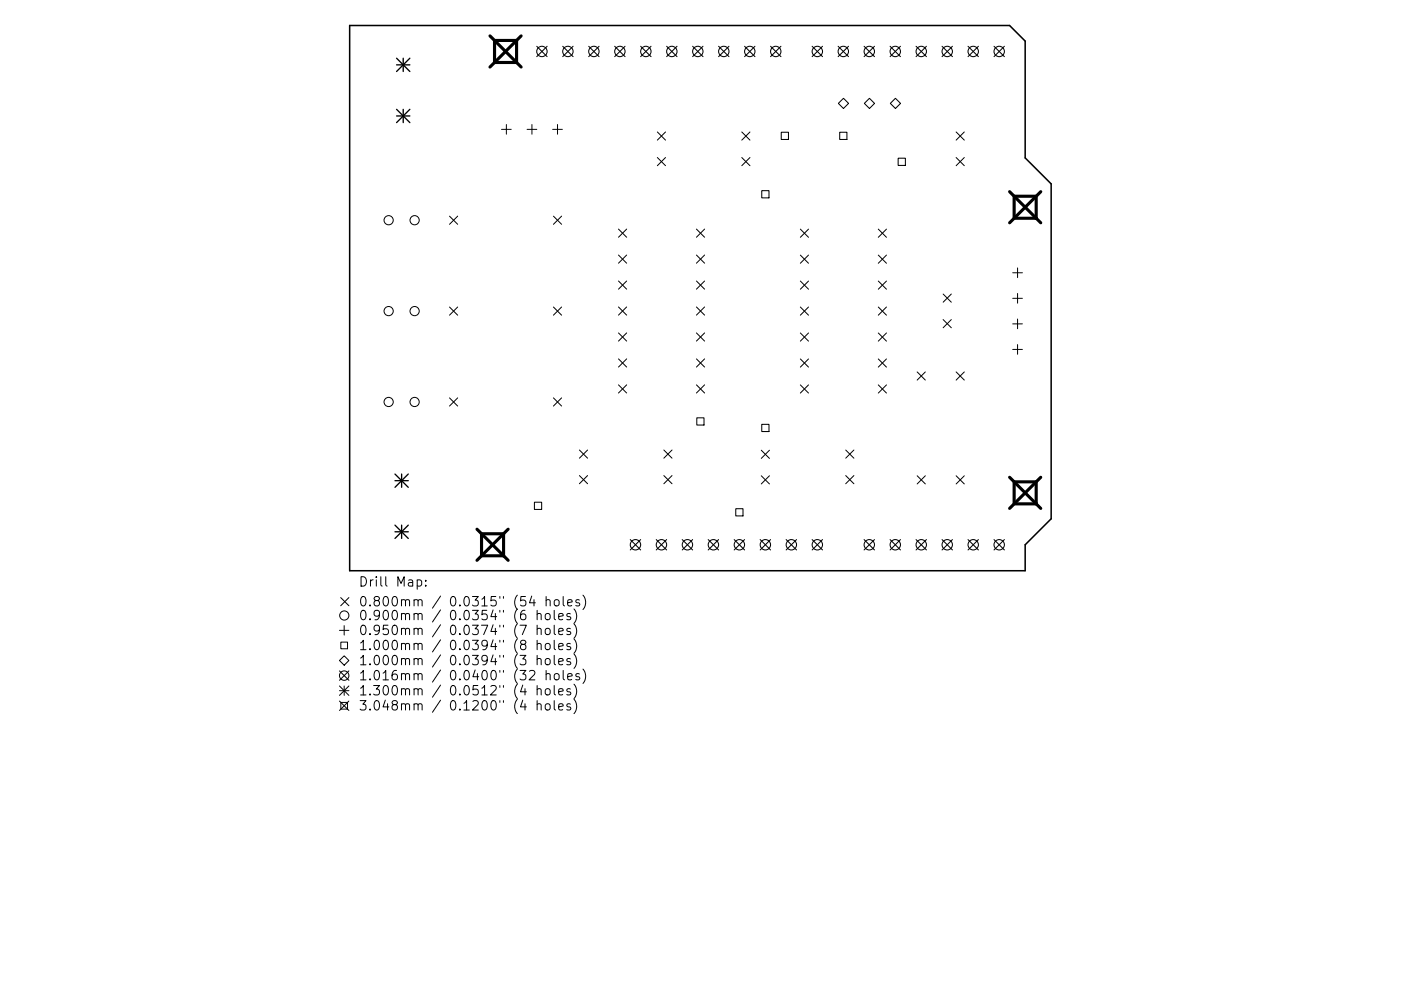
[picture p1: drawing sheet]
<svg xmlns="http://www.w3.org/2000/svg" width="297mm" height="210mm" viewBox="0 0 297 210" stroke-linecap="round" stroke-linejoin="round" font-family="sans-serif">
<defs><g id="words">
<g font-size="2.8">
<text x="76" y="124.5">Drill Map:</text>
<text x="76" y="128.7">0.800mm / 0.0315&quot; (54 holes)</text>
<text x="76" y="131.6">0.900mm / 0.0354&quot; (6 holes)</text>
<text x="76" y="134.7">0.950mm / 0.0374&quot; (7 holes)</text>
<text x="76" y="137.9">1.000mm / 0.0394&quot; (8 holes)</text>
<text x="76" y="141.1">1.000mm / 0.0394&quot; (3 holes)</text>
<text x="76" y="144.3">1.016mm / 0.0400&quot; (32 holes)</text>
<text x="76" y="147.5">1.300mm / 0.0512&quot; (4 holes)</text>
<text x="76" y="150.7">3.048mm / 0.1200&quot; (4 holes)</text>
</g>
</g></defs>
<path d="M74.1 5.4h140l3.3 3.3v24.8l5.5 5.5v71.1l-5.5 5.5v5.5h-143.3z" fill="none" stroke="#000" stroke-width=".33"/>
<g fill="none" stroke="#000" stroke-width=".21">
<path d="M106.3 27.4h2.1M107.4 26.4v2.1M111.8 27.4h2M112.8 26.4v2.1M117.2 27.4h2M118.2 26.4v2.1M139.4 28l1.7 1.7M139.4 33.4l1.7 1.8M141.1 28l-1.7 1.7M141.1 33.4l-1.7 1.8M157.3 28l1.7 1.7M157.3 33.4l1.7 1.8"/>
<path d="M159 28l-1.7 1.7M159 33.4l-1.7 1.8M202.7 28l1.8 1.7M202.7 33.4l1.8 1.8M204.5 28l-1.8 1.7M204.5 33.4l-1.8 1.8M95.3 45.9l1.7 1.7M97 45.9l-1.7 1.7M117.3 45.9l1.8 1.7M119.1 45.9l-1.8 1.7M131.1 59.6l1.8 1.8M131.1 48.6l1.8 1.7"/>
<path d="M131.1 54.1l1.8 1.7M132.9 48.6l-1.8 1.7M132.9 54.1l-1.8 1.7M132.9 59.6l-1.8 1.8M147.7 48.6l1.7 1.7M147.7 54.1l1.7 1.7M147.7 59.6l1.7 1.8M149.4 54.1l-1.7 1.7M149.4 59.6l-1.7 1.8M149.4 48.6l-1.7 1.7M169.7 48.6l1.7 1.7M169.7 54.1l1.7 1.8"/>
<path d="M169.7 59.6l1.7 1.8M171.4 48.6l-1.7 1.7M171.4 54.1l-1.7 1.8M171.4 59.6l-1.7 1.8M186.2 48.6l1.7 1.7M186.2 54.1l1.7 1.8M186.2 59.6l1.7 1.8M187.9 48.6l-1.7 1.7M187.9 54.1l-1.7 1.8M187.9 59.6l-1.7 1.8M214.7 57.9h2.1M215.7 56.8v2.1"/>
<path d="M95.3 65.1l1.7 1.8M97 65.1l-1.7 1.8M117.3 65.1l1.8 1.8M119.1 65.1l-1.8 1.8M131.1 65.1l1.8 1.8M131.1 70.6l1.8 1.8M131.1 76.1l1.8 1.8M132.9 70.6l-1.8 1.8M132.9 65.1l-1.8 1.8M132.9 76.1l-1.8 1.8M147.7 76.1l1.7 1.8M147.7 65.1l1.7 1.8"/>
<path d="M147.7 70.6l1.7 1.8M149.4 65.1l-1.7 1.8M149.4 70.6l-1.7 1.8M149.4 76.1l-1.7 1.8M169.7 65.1l1.7 1.8M169.7 70.6l1.7 1.8M169.7 76.2l1.7 1.7M171.4 65.1l-1.7 1.8M171.4 70.6l-1.7 1.8M171.4 76.2l-1.7 1.7M186.2 65.1l1.7 1.8M186.2 70.6l1.7 1.8"/>
<path d="M186.2 76.2l1.7 1.7M187.9 65.1l-1.7 1.8M187.9 70.6l-1.7 1.8M187.9 76.2l-1.7 1.7M194.5 78.9l1.7 1.7M196.2 78.9l-1.7 1.7M200 67.8l1.7 1.7M200 62.4l1.7 1.7M201.7 62.4l-1.7 1.7M201.7 67.8l-1.7 1.7M202.7 78.9l1.8 1.7M204.5 78.9l-1.8 1.7"/>
<path d="M214.7 63.3h2.1M214.7 68.7h2.1M214.7 74.1h2.1M215.7 62.3v2M215.7 67.7v2M215.7 73.1v2.1M95.3 84.4l1.7 1.8M97 84.4l-1.7 1.8M117.3 84.4l1.8 1.8M119.1 84.4l-1.8 1.8M122.8 95.5l1.8 1.7M124.6 95.5l-1.8 1.7"/>
<path d="M131.1 81.7l1.8 1.7M132.9 81.7l-1.8 1.7M140.7 95.5l1.8 1.7M142.5 95.5l-1.8 1.7M147.7 81.7l1.7 1.7M149.4 81.7l-1.7 1.7M161.4 95.5l1.7 1.8M163.1 95.5l-1.7 1.8M169.7 81.7l1.7 1.7M171.4 81.7l-1.7 1.7M179.3 95.5l1.7 1.7M181 95.5l-1.7 1.7"/>
<path d="M186.2 81.7l1.7 1.7M187.9 81.7l-1.7 1.7M122.8 100.9l1.8 1.7M124.6 100.9l-1.8 1.7M140.7 100.9l1.8 1.7M142.5 100.9l-1.8 1.7M161.4 100.9l1.7 1.8M163.1 100.9l-1.7 1.8M179.3 100.9l1.7 1.7M181 100.9l-1.7 1.7M194.5 100.9l1.7 1.8M196.2 100.9l-1.7 1.8"/>
<path d="M202.7 100.9l1.8 1.8M204.5 100.9l-1.8 1.8M72 133.7h2M72.2 126.8l1.8 1.7M72.3 136.2h1.4v1.4h-1.4zM73 139.1l1 1-1 1-1-1zM73 132.7v2M74 126.8l-1.8 1.7M88.5 123.1l.5-.1 .4 .4v.6l-.2 .3h-.7M90.3 124.2v.2M90.3 123.1v.2M112.7 126.5l-.4 1.4h1.2"/>
<path d="M113.9 130.3l.3-.1 .4 .1 .1 1.2M113.9 133.5l.3-.2 .4 .1 .1 1.2M113.9 136.7l.3-.2 .4 .1 .1 1.2M113.9 139.9l.3-.2 .4 .1 .1 1.2M113.9 129.5v2M113.9 132.6v2M113.9 135.8v2M113.9 139v2M115.7 130.3l.3-.1a.54 .54 0 0 1 .6 .3v.6a.54 .54 0 0 1-.5 .4 .54 .54 0 0 1-.5-.4zM115.7 133.5a.54 .54 0 0 1 .5-.2 .54 .54 0 0 1 .4 .4v.6a.54 .54 0 0 1-.5 .4 .54 .54 0 0 1-.5-.4zM115.7 136.7a.54 .54 0 0 1 .5-.2 .54 .54 0 0 1 .4 .4v.6a.54 .54 0 0 1-.5 .4 .54 .54 0 0 1-.5-.4zM115.7 139.9a.54 .54 0 0 1 .5-.2 .54 .54 0 0 1 .4 .4v.6a.54 .54 0 0 1-.5 .4 .54 .54 0 0 1-.5-.4z"/>
<path d="M115.8 127.4l.3-.2 .4 .1 .1 1.3M115.8 126.6v2M117.5 129.5v1.7l.3 .3M117.5 132.6v1.8l.3 .2M117.5 135.8v1.8l.3 .2M117.5 139v1.8l.3 .2M117.6 127.4l.3-.2a.54 .54 0 0 1 .6 .4v.6a.54 .54 0 0 1-.5 .4 .54 .54 0 0 1-.5-.4zM118.5 130.8l.9-.2-.1-.3-.6-.1-.2 .2v1h.8M118.5 134l.9-.2-.1-.4-.6-.1-.2 .3v.9h.8M118.5 137.2l.9-.2-.1-.4-.6-.1-.2 .3v.9h.8M119.4 126.6v1.7l.3 .3M120.4 127.9l.9-.2-.1-.4-.6-.1-.2 .3 .1 1h.7"/>
<path d="M120.9 130.3l-.4-.1-.3 .2 .1 .3 .6 .2v.5h-.7M120.9 133.4l-.4-.1-.3 .3 .1 .3 .6 .2v.4h-.7M120.9 136.6l-.4-.1-.3 .3 .1 .3 .6 .2v.4h-.7M120.9 139.8l-.4-.1-.3 .3 .1 .3 .6 .2v.4h-.7M121.7 129.2a2.29 2.29 0 0 1 0 3.1M121.7 132.4a2.29 2.29 0 0 1 0 3M121.7 135.6a2.29 2.29 0 0 1 0 3M121.7 138.8a2.29 2.29 0 0 1 0 3M122.8 127.3l-.4-.1-.3 .3 .1 .3 .6 .2v.5h-.7M123.6 126.3a2.29 2.29 0 0 1 0 3M72 142.3l2 2M72 145.5l2 2"/>
<path d="M72 146.5h2M72 148.7l2 2M72.3 149h1.4v1.4h-1.4zM73 145.5v2M74 142.3l-2 2M74 145.5l-2 2M74 148.7l-2 2M112.3 142.4l.2-.2 .7 .1a.54 .54 0 0 1 .1 .8l-1.1 1.1h1.2M113.9 146.3l.3-.2 .4 .1 .1 1.2M113.9 149.5l.3-.2 .4 .1 .1 1.2M113.9 145.4v2M113.9 148.6v2"/>
<path d="M115.7 146.3a.54 .54 0 0 1 .5-.2 .54 .54 0 0 1 .4 .4v.6a.54 .54 0 0 1-.5 .4 .54 .54 0 0 1-.5-.4zM115.7 149.5a.54 .54 0 0 1 .5-.2 .54 .54 0 0 1 .4 .4v.6a.54 .54 0 0 1-.5 .4 .54 .54 0 0 1-.5-.4zM115.8 143.1a.5 .5 0 0 1 .8 .1v1M115.8 142.2v2M117.5 145.4v1.8l.3 .2M117.5 148.6v1.8l.3 .2M117.6 143.1a.54 .54 0 0 1 .5-.2 .54 .54 0 0 1 .4 .4v.6a.54 .54 0 0 1-.5 .4 .54 .54 0 0 1-.5-.4zM118.5 140.4l.9-.2-.1-.4-.6-.1-.2 .3v.9h.8M118.5 146.8l.9-.2-.1-.4-.6-.1-.2 .3v.9h.8M118.5 150l.9-.2-.1-.4-.6-.1-.2 .3v.9h.8M119.4 142.2v1.8l.3 .2M120.4 143.6l.9-.2-.1-.4-.6-.1-.2 .3 .1 .9h.7"/>
<path d="M120.9 146.2l-.4-.1-.3 .3 .1 .3 .6 .2v.4h-.7M120.9 149.4l-.4-.1-.3 .3 .1 .3 .6 .2v.4h-.7M121.7 145.2a2.29 2.29 0 0 1 0 3M121.7 148.4a2.29 2.29 0 0 1 0 3M122.8 143l-.4-.1-.3 .3 .1 .3 .6 .2v.4h-.7M123.6 142a2.29 2.29 0 0 1 0 3"/>
<circle cx="82.4" cy="46.7" r=".98"/>
<circle cx="87.9" cy="46.7" r=".98"/>
<circle cx="82.4" cy="66" r=".98"/>
<circle cx="87.9" cy="66" r=".98"/>
<circle cx="82.4" cy="85.3" r=".98"/>
<circle cx="87.9" cy="85.3" r=".98"/>
<circle cx="73" cy="130.6" r=".98"/>
<circle cx="73" cy="143.3" r="1"/>
</g>
<g fill="none" stroke="#000" stroke-width=".22">
<path d="M113.8 9.8l2.2 2.2M116 9.8l-2.2 2.2M119.3 9.8l2.2 2.2M121.5 9.8l-2.2 2.2M124.8 9.8l2.2 2.2M127 9.8l-2.2 2.2M130.3 9.8l2.2 2.2M132.5 9.8l-2.2 2.2M135.8 9.8l2.2 2.2M138 9.8l-2.2 2.2M141.3 9.8l2.2 2.2M143.5 9.8l-2.2 2.2"/>
<path d="M146.8 9.8l2.3 2.2M149.1 9.8l-2.3 2.2M152.4 9.8l2.2 2.2M154.6 9.8l-2.2 2.2M157.9 9.8l2.2 2.2M160.1 9.8l-2.2 2.2M163.4 9.8l2.2 2.2M165.6 9.8l-2.2 2.2M172.2 9.8l2.2 2.2M174.4 9.8l-2.2 2.2M177.7 9.8l2.2 2.2M179.9 9.8l-2.2 2.2"/>
<path d="M183.2 9.8l2.2 2.2M185.4 9.8l-2.2 2.2M188.7 9.8l2.2 2.2M190.9 9.8l-2.2 2.2M194.2 9.8l2.2 2.2M196.4 9.8l-2.2 2.2M199.7 9.8l2.2 2.2M201.9 9.8l-2.2 2.2M205.2 9.8l2.2 2.2M207.4 9.8l-2.2 2.2M210.7 9.8l2.3 2.2M213 9.8l-2.3 2.2"/>
<path d="M165.6 28.1h1.6v1.5h-1.6zM177.7 21.9l1.1-1 1.1 1-1.1 1.1zM178 28.1h1.6v1.5h-1.6zM184.3 20.9l1.1 1-1.1 1.1-1-1.1zM189.8 20.9l1.1 1-1.1 1.1-1-1.1zM190.4 33.6h1.6v1.5h-1.6zM161.5 40.4h1.5v1.6h-1.5zM147.7 88.6h1.6v1.6h-1.6zM161.5 90h1.5v1.6h-1.5zM113.3 106.6h1.5v1.5h-1.5zM133.6 114.5l2.2 2.2M135.8 114.5l-2.2 2.2"/>
<path d="M139.1 114.5l2.2 2.2M141.3 114.5l-2.2 2.2M144.6 114.5l2.2 2.2M146.8 114.5l-2.2 2.2M150.2 114.5l2.2 2.2M152.4 114.5l-2.2 2.2M155.7 114.5l2.2 2.2M156 107.9h1.5v1.6h-1.5zM157.9 114.5l-2.2 2.2M161.2 114.5l2.2 2.2M163.4 114.5l-2.2 2.2M166.7 114.5l2.2 2.2"/>
<path d="M168.9 114.5l-2.2 2.2M172.2 114.5l2.2 2.2M174.4 114.5l-2.2 2.2M183.2 114.5l2.2 2.2M185.4 114.5l-2.2 2.2M188.7 114.5l2.2 2.2M190.9 114.5l-2.2 2.2M194.2 114.5l2.2 2.2M196.4 114.5l-2.2 2.2M199.7 114.5l2.2 2.2M201.9 114.5l-2.2 2.2M205.2 114.5l2.2 2.2"/>
<path d="M207.4 114.5l-2.2 2.2M210.7 114.5l2.3 2.2M213 114.5l-2.3 2.2"/>
<circle cx="114.9" cy="10.9" r="1.1"/>
<circle cx="120.4" cy="10.9" r="1.1"/>
<circle cx="125.9" cy="10.9" r="1.1"/>
<circle cx="131.4" cy="10.9" r="1.1"/>
<circle cx="136.9" cy="10.9" r="1.1"/>
<circle cx="142.4" cy="10.9" r="1.1"/>
<circle cx="148" cy="10.9" r="1.1"/>
<circle cx="153.5" cy="10.9" r="1.1"/>
<circle cx="159" cy="10.9" r="1.1"/>
<circle cx="164.5" cy="10.9" r="1.1"/>
<circle cx="173.3" cy="10.9" r="1.1"/>
<circle cx="178.8" cy="10.9" r="1.1"/>
<circle cx="184.3" cy="10.9" r="1.1"/>
<circle cx="189.8" cy="10.9" r="1.1"/>
<circle cx="195.3" cy="10.9" r="1.1"/>
<circle cx="200.8" cy="10.9" r="1.1"/>
<circle cx="206.3" cy="10.9" r="1.1"/>
<circle cx="211.8" cy="10.9" r="1.1"/>
<circle cx="134.7" cy="115.6" r="1.1"/>
<circle cx="140.2" cy="115.6" r="1.1"/>
<circle cx="145.7" cy="115.6" r="1.1"/>
<circle cx="151.3" cy="115.6" r="1.1"/>
<circle cx="156.8" cy="115.6" r="1.1"/>
<circle cx="162.3" cy="115.6" r="1.1"/>
<circle cx="167.8" cy="115.6" r="1.1"/>
<circle cx="173.3" cy="115.6" r="1.1"/>
<circle cx="184.3" cy="115.6" r="1.1"/>
<circle cx="189.8" cy="115.6" r="1.1"/>
<circle cx="195.3" cy="115.6" r="1.1"/>
<circle cx="200.8" cy="115.6" r="1.1"/>
<circle cx="206.3" cy="115.6" r="1.1"/>
<circle cx="211.8" cy="115.6" r="1.1"/>
</g>
<g fill="none" stroke="#000" stroke-width=".28">
<path d="M84.1 12.4l2.8 2.8M84.1 13.8h2.8M85.5 12.4v2.8M86.9 12.4l-2.8 2.8M84.1 23.2l2.8 2.8M84.1 24.6h2.8M85.5 23.2v2.8M86.9 23.2l-2.8 2.8M83.7 100.6l2.9 2.8M83.7 102h2.9M83.7 111.4l2.9 2.8M83.7 112.8h2.9"/>
<path d="M85.2 100.6v2.8M85.2 111.4v2.8M86.6 100.6l-2.9 2.8M86.6 111.4l-2.9 2.8"/>
</g>
<path d="M103.9 7.6l6.6 6.6M104.9 8.6h4.6v4.7h-4.6zM110.5 7.6l-6.6 6.6M214.1 40.7l6.6 6.6M215 41.6h4.7v4.7h-4.7zM220.7 40.7l-6.6 6.6M101.1 112.3l6.6 6.6M102.1 113.2h4.7v4.7h-4.7zM107.7 112.3l-6.6 6.6M214.1 101.3l6.6 6.6M215 102.2h4.7v4.7h-4.7zM220.7 101.3l-6.6 6.6" fill="none" stroke="#000" stroke-width=".66"/>
<use href="#words"/>
</svg>
